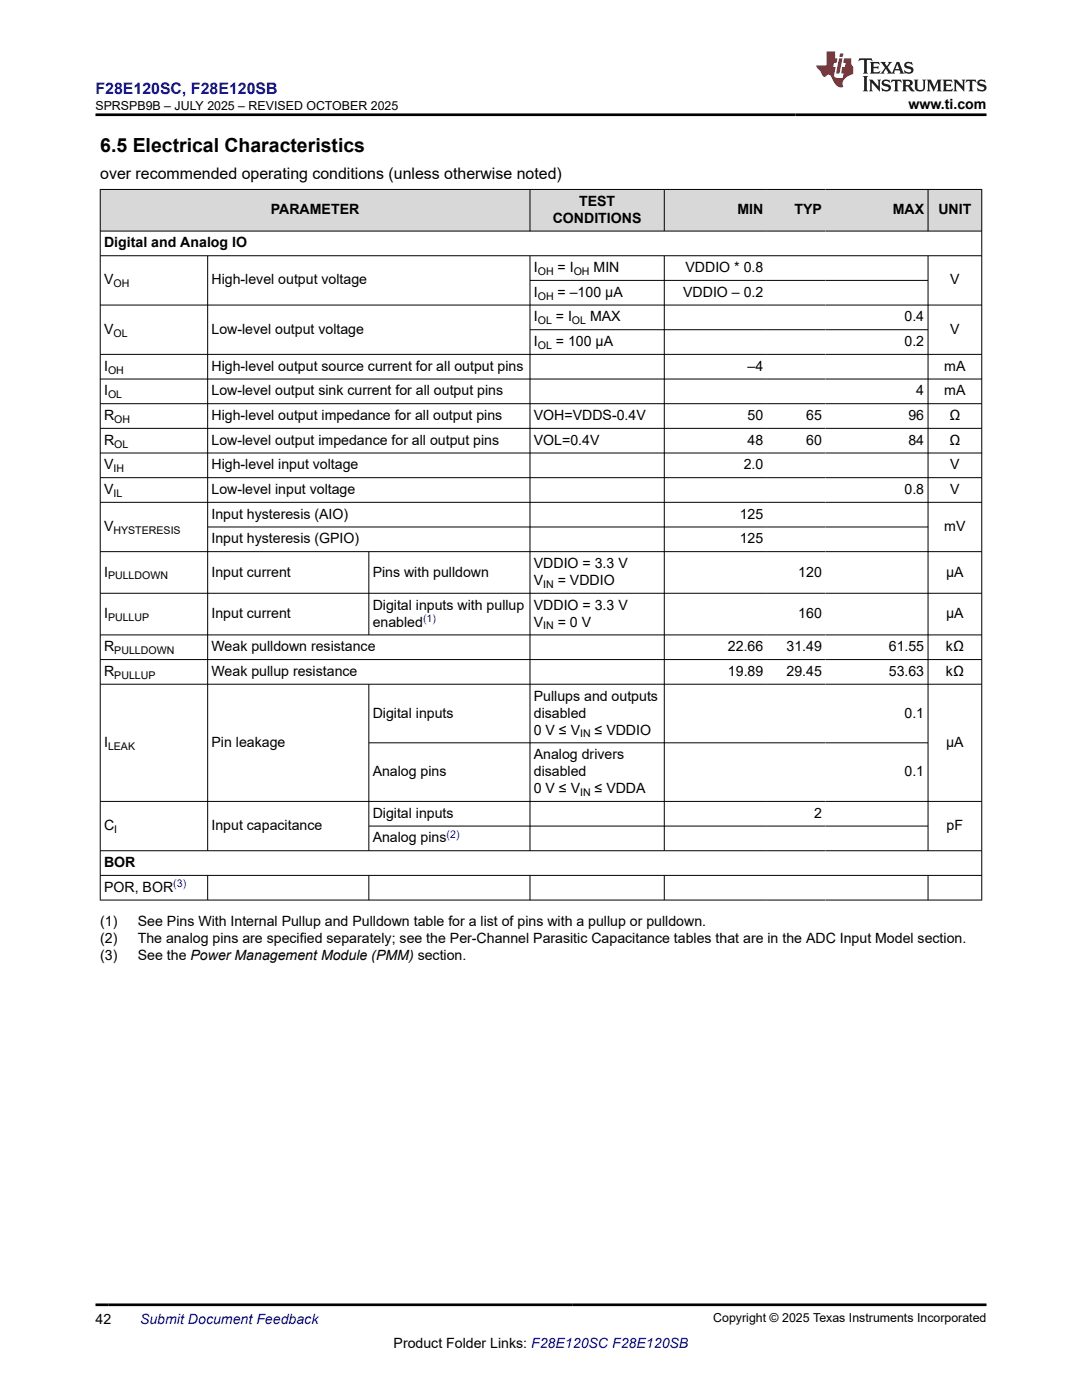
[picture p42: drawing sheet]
<svg xmlns="http://www.w3.org/2000/svg" width="216mm" height="279mm" viewBox="0 0 216 279" stroke-linecap="round" stroke-linejoin="round" font-family="sans-serif">
<defs><g id="words">
<text font-size="3.9" x="20" y="30.3">6.5 Electrical Characteristics</text>
<text font-size="3.2" fill="#00f" x="19.1" y="18.7">F28E120SC, F28E120SB</text>
<text font-size="3.2" x="20" y="35.7">over recommended operating conditions (unless otherwise noted)</text>
<g font-size="2.8">
<text x="181.3" y="21.8">www.ti.com</text>
<text x="115.5" y="41.1">TEST</text>
<text x="54" y="42.8">PARAMETER</text>
<text x="110.3" y="44.5">CONDITIONS</text>
<text x="147.1" y="42.8">MIN</text>
<text x="158.5" y="42.8">TYP</text>
<text x="178.1" y="42.8">MAX</text>
<text x="187.2" y="42.8">UNIT</text>
<text x="20.8" y="49.4">Digital and Analog IO</text>
<text x="20.8" y="56.8">V</text>
<text x="42.2" y="56.8">High-level output voltage</text>
<text x="106.5" y="54.3">I</text>
<text x="106.5" y="59.2">I</text>
<text x="111.3" y="54.3">= I</text>
<text x="111.3" y="59.2">= –100 μA</text>
<text x="118.4" y="54.3">MIN</text>
<text x="136.3" y="59.2">VDDIO – 0.2</text>
<text x="136.8" y="54.3">VDDIO * 0.8</text>
<text x="189.6" y="56.8">V</text>
<text x="106.5" y="64.2">I</text>
<text x="110.9" y="64.2">= I</text>
<text x="117.7" y="64.2">MAX</text>
<text x="180.5" y="64.2">0.4</text>
<text x="20.8" y="66.6">V</text>
<text x="42.2" y="66.6">Low-level output voltage</text>
<text x="106.5" y="69.1">I</text>
<text x="110.9" y="69.1">= 100 µA</text>
<text x="180.5" y="69.1">0.2</text>
<text x="189.6" y="66.6">V</text>
<text x="20.8" y="74">I</text>
<text x="42.2" y="74">High-level output source current for all output pins</text>
<text x="149.2" y="74">–4</text>
<text x="188.4" y="74">mA</text>
<text x="20.8" y="78.9">I</text>
<text x="20.8" y="83.8">R</text>
<text x="42.2" y="78.9">Low-level output sink current for all output pins</text>
<text x="42.2" y="83.8">High-level output impedance for all output pins</text>
<text x="106.5" y="83.8">VOH=VDDS-0.4V</text>
<text x="149.2" y="83.8">50</text>
<text x="160.9" y="83.8">65</text>
<text x="181.3" y="83.8">96</text>
<text x="182.8" y="78.9">4</text>
<text x="188.4" y="78.9">mA</text>
<text x="189.5" y="83.8">Ω</text>
<text x="20.8" y="88.8">R</text>
<text x="42.2" y="88.8">Low-level output impedance for all output pins</text>
<text x="106.5" y="88.8">VOL=0.4V</text>
<text x="149.2" y="88.8">48</text>
<text x="160.9" y="88.8">60</text>
<text x="181.3" y="88.8">84</text>
<text x="189.5" y="88.8">Ω</text>
<text x="20.8" y="93.7">V</text>
<text x="42.2" y="93.7">High-level input voltage</text>
<text x="148.4" y="93.7">2.0</text>
<text x="189.6" y="93.7">V</text>
<text x="20.8" y="98.6">V</text>
<text x="42.2" y="98.6">Low-level input voltage</text>
<text x="180.5" y="98.6">0.8</text>
<text x="189.6" y="98.6">V</text>
<text x="20.8" y="106">V</text>
<text x="42.2" y="103.5">Input hysteresis (AIO)</text>
<text x="147.6" y="103.5">125</text>
<text x="188.4" y="106">mV</text>
<text x="42.2" y="108.4">Input hysteresis (GPIO)</text>
<text x="106.5" y="113.4">VDDIO = 3.3 V</text>
<text x="147.6" y="108.4">125</text>
<text x="20.8" y="115.1">I</text>
<text x="42.2" y="115.1">Input current</text>
<text x="74.4" y="115.1">Pins with pulldown</text>
<text x="106.5" y="116.8">V</text>
<text x="111.3" y="116.8">= VDDIO</text>
<text x="159.3" y="115.1">120</text>
<text x="188.8" y="115.1">µA</text>
<text x="20.8" y="123.4">I</text>
<text x="42.2" y="123.4">Input current</text>
<text x="74.4" y="121.7">Digital inputs with pullup</text>
<text x="74.4" y="125.1">enabled</text>
<text x="106.5" y="121.7">VDDIO = 3.3 V</text>
<text x="106.5" y="125.1">V</text>
<text x="111.3" y="125.1">= 0 V</text>
<text x="159.3" y="123.4">160</text>
<text x="188.8" y="123.4">µA</text>
<text x="20.8" y="130">R</text>
<text x="42.2" y="130">Weak pulldown resistance</text>
<text x="145.3" y="130">22.66</text>
<text x="156.9" y="130">31.49</text>
<text x="177.4" y="130">61.55</text>
<text x="188.8" y="130">kΩ</text>
<text x="20.8" y="134.9">R</text>
<text x="42.2" y="134.9">Weak pullup resistance</text>
<text x="145.3" y="134.9">19.89</text>
<text x="156.9" y="134.9">29.45</text>
<text x="177.4" y="134.9">53.63</text>
<text x="188.8" y="134.9">kΩ</text>
<text x="74.4" y="143.2">Digital inputs</text>
<text x="106.5" y="139.8">Pullups and outputs</text>
<text x="106.5" y="143.2">disabled</text>
<text x="180.5" y="143.2">0.1</text>
<text x="20.8" y="149.1">I</text>
<text x="42.2" y="149.1">Pin leakage</text>
<text x="106.5" y="146.6">0 V ≤ V</text>
<text x="118.7" y="146.6">≤ VDDIO</text>
<text x="188.8" y="149.1">µA</text>
<text x="74.4" y="154.9">Analog pins</text>
<text x="106.5" y="151.5">Analog drivers</text>
<text x="106.5" y="154.9">disabled</text>
<text x="180.5" y="154.9">0.1</text>
<text x="106.5" y="158.3">0 V ≤ V</text>
<text x="118.7" y="158.3">≤ VDDA</text>
<text x="20.8" y="165.7">C</text>
<text x="42.2" y="165.7">Input capacitance</text>
<text x="74.4" y="163.2">Digital inputs</text>
<text x="162.4" y="163.2">2</text>
<text x="188.9" y="165.7">pF</text>
<text x="20.8" y="173.1">BOR</text>
<text x="74.4" y="168.1">Analog pins</text>
<text x="20.8" y="178">POR, BOR</text>
<text x="20" y="184.8">(1)</text>
<text x="27.5" y="184.8">See Pins With Internal Pullup and Pulldown table for a list of pins with a pullup or pulldown.</text>
<text x="20" y="188.2">(2)</text>
<text x="20" y="191.6">(3)</text>
<text x="27.5" y="188.2">The analog pins are specified separately; see the Per-Channel Parasitic Capacitance tables that are in the ADC Input Model section.</text>
<text x="27.5" y="191.6">See the Power Management Module (PMM) section.</text>
<text x="19.1" y="264.2">42</text>
<text x="78.5" y="269">Product Folder Links: F28E120SC F28E120SB</text>
</g>
<text font-size="2.8" fill="#00f" x="27.9" y="264.2">Submit Document Feedback</text>
<g font-size="2.5">
<text x="19.1" y="21.9">SPRSPB9B – JULY 2025 – REVISED OCTOBER 2025</text>
<text x="142.3" y="263.9">Copyright © 2025 Texas Instruments Incorporated</text>
</g>
<g font-size="2.1">
<text x="22.6" y="57.3">OH</text>
<text x="107.3" y="54.9">OH</text>
<text x="107.3" y="59.8">OH</text>
<text x="114.5" y="54.9">OH</text>
<text x="107.3" y="64.7">OL</text>
<text x="114.1" y="64.7">OL</text>
<text x="22.6" y="67.2">OL</text>
<text x="107.3" y="69.6">OL</text>
<text x="21.6" y="74.6">OH</text>
<text x="21.6" y="79.5">OL</text>
<text x="22.8" y="84.4">OH</text>
<text x="22.8" y="89.3">OL</text>
<text x="22.6" y="94.2">IH</text>
<text x="22.6" y="99.2">IL</text>
<text x="22.6" y="106.5">HYSTERESIS</text>
<text x="21.6" y="115.6">PULLDOWN</text>
<text x="108.4" y="117.3">IN</text>
<text x="21.6" y="123.9">PULLUP</text>
<text x="108.4" y="125.6">IN</text>
<text x="22.8" y="130.5">PULLDOWN</text>
<text x="22.8" y="135.5">PULLUP</text>
<text x="21.6" y="149.6">LEAK</text>
<text x="115.8" y="147.2">IN</text>
<text x="115.8" y="158.9">IN</text>
<text x="22.8" y="166.2">I</text>
</g>
<g font-size="2.1" fill="#00f">
<text x="84.4" y="124.1">(1)</text>
<text x="89.1" y="167.2">(2)</text>
<text x="34.6" y="177">(3)</text>
</g>
</g></defs>
<g fill="#d8d8d8">
<path d="M20 37.8h175.9v8.3h-175.9z" fill-rule="evenodd"/>
<path d="M20.1 37.9h85.6v8.2h-85.6z" fill-rule="evenodd"/>
<path d="M105.8 37.9h26.7v8.2h-26.7z" fill-rule="evenodd"/>
<path d="M132.6 37.9h20.4v8.2h-20.4z" fill-rule="evenodd"/>
<path d="M153 37.9h11.7v8.2h-11.7z" fill-rule="evenodd"/>
<path d="M164.7 37.9h20.4v8.2h-20.4z" fill-rule="evenodd"/>
<path d="M185.2 37.9h10.6v8.2h-10.6z" fill-rule="evenodd"/>
</g>
<g fill="none" stroke="#000" stroke-width=".2">
<path d="M19.9 37.8h176.1M20 37.7v142M105.8 37.7v8.5M132.6 37.7v8.5M185.2 37.7v8.5M195.9 37.7v142M19.9 46.1h176.1M19.9 51h176.1M41.4 51v118.8M105.8 51v118.8M105.8 56h79.4M132.6 51v118.8"/>
<path d="M185.2 51v118.8M19.9 60.9h176.1M19.9 70.7h176.1M19.9 75.6h176.1M105.8 65.8h79.4M19.9 80.6h176.1M19.9 85.5h176.1M19.9 90.4h176.1M19.9 95.3h176.1M19.9 100.3h176.1M19.9 110.1h176.1M19.9 118.4h176.1"/>
<path d="M41.4 105.2h143.8M73.6 110.1v16.7M19.9 126.7h176.1M19.9 131.6h176.1M19.9 136.6h176.1M73.6 136.6v33.2M19.9 159.9h176.1M73.6 148.2h111.6M19.9 169.8h176.1M19.9 174.7h176.1M19.9 179.6h176.1M41.4 174.7v5"/>
<path d="M73.6 174.7v5M73.6 164.9h111.6M105.8 174.7v5M132.6 174.7v5M185.2 174.7v5"/>
</g>
<path d="M171.5 11.6l-.2 .6 .5-.2h.6v.1v2.2l-.2 .4h1l-.2-.4v-2.2v-.1h.5l.6 .2-.2-.6zM173.6 12.4l.2 .3v1.6l-.2 .4h1.9l.1-.6a1.08 1.08 0 0 1-1.3 .2v-.7h.6l.4 .2v-.7l-.4 .2h-.6v-.5l.2-.2a1 1 0 0 1 1 .3l-.1-.5zM175.7 12.4l.9 1.1-1 1.2h.9l-.2-.2 .5-.8 .4 .8-.2 .2h1.6l-.2-.2 .2-.5h.9l.1 .5-.1 .2h.9l-.2-.4-.8-1.9h-.5l-.9 2.1-.9-1.1 .9-1h-.8l.2 .2-.4 .6-.4-.6 .2-.2zM179 12.8l.4 1h-.7zM180.7 12.5a.65 .65 0 0 0-.2 .7 .65 .65 0 0 0 .6 .5l.6 .1 .1 .3a.79 .79 0 0 1-.7 .4 .79 .79 0 0 1-.7-.5l.1 .7 .2-.1a.93 .93 0 0 0 1.1 0 .93 .93 0 0 0 .4-.9 1.46 1.46 0 0 0-1.2-.6l-.1-.3a1.09 1.09 0 0 1 1.2 .2l-.2-.6-.1 .1-.5-.2zM172.2 15.2l.2 .4v2.2l-.2 .4h1l-.2-.4v-2.2l.2-.4zM173.4 15.9l.2 .4v1.5l-.2 .4h.8l-.3-.4 .1-1.3 1.6 1.8v-2l.2-.4h-.7l.1 .2 .1 1.1-1.2-1.3zM176.2 16a.65 .65 0 0 0-.2 .8 .65 .65 0 0 0 .6 .4l.6 .2 .1 .2a.79 .79 0 0 1-.7 .4 .79 .79 0 0 1-.7-.5l.1 .7 .2-.1a.93 .93 0 0 0 1.1 .1 .93 .93 0 0 0 .4-1 1.46 1.46 0 0 0-1.2-.5l-.1-.4a1.09 1.09 0 0 1 1.2 .2l-.1-.6-.2 .1-.5-.1zM177.9 15.9l-.1 .6a.63 .63 0 0 1 .8-.3v1.6l-.3 .4h1l-.2-.4v-1.6a.66 .66 0 0 1 .8 .3l-.1-.6zM180 15.9l.2 .4v1.5l-.2 .4h1l-.2-.2-.1-.7h.5l.1 .2a.79 .79 0 0 0 1.2 .6l-1-.9a.61 .61 0 0 0 .6-.6 .61 .61 0 0 0-.5-.7zM180.8 16.2h.1a.47 .47 0 0 1 .5 .1 .47 .47 0 0 1 .1 .5l-.1 .1-.7 .1zM182.3 15.9l.2 .2a2.27 2.27 0 0 0 .4 2 1.04 1.04 0 0 0 1.7-.7v-1.3l.2-.2h-.8l.2 .4v1.1a.6 .6 0 0 1-.6 .6 .6 .6 0 0 1-.6-.6v-1.1l.3-.4zM184.9 15.9l.2 .4v1.5l-.2 .4h.8l-.3-.4v-1.4l.9 1.9 .9-1.9v1.4l-.3 .4h1l-.2-.4v-1.5l.2-.4h-.8l-.7 1.5-.6-1.5zM188.1 15.9l.2 .4v1.5l-.2 .4h1.9l.1-.6a1.09 1.09 0 0 1-1.3 .2v-.7h.6l.4 .2v-.6l-.4 .2h-.6v-.6l.2-.1a1.01 1.01 0 0 1 1 .3l-.1-.6zM190.2 15.9l.3 .4v1.5l-.3 .4h.8l-.2-.4v-1.3l1.6 1.8v-2l.2-.4h-.7l.2 .2v1.1l-1.2-1.3zM192.8 15.9l-.1 .6a.63 .63 0 0 1 .8-.3v1.6l-.3 .4h1l-.2-.4v-1.6a.66 .66 0 0 1 .8 .3l-.1-.6zM195.2 16a.65 .65 0 0 0-.2 .8 .65 .65 0 0 0 .6 .4l.6 .2 .2 .2a.79 .79 0 0 1-.7 .4 .79 .79 0 0 1-.7-.5l.1 .7 .2-.1a.93 .93 0 0 0 1 .1 .93 .93 0 0 0 .5-1 1.46 1.46 0 0 0-1.3-.5v-.4a1.09 1.09 0 0 1 1.2 .2l-.2-.6-.2 .1-.5-.1z" fill="#231f20"/>
<path d="M164.9 10.3v2.7h-2l.1 .4 .8 1a.95 .95 0 0 0 1 .9 .59 .59 0 0 1 .5-.4 .59 .59 0 0 1 .5 .3l.4 .8a1.59 1.59 0 0 0 2.1 1.4 1.61 1.61 0 0 1 1-2.3l1-.3-.1-1.5a1.59 1.59 0 0 1-.3-1.7h-1.5l-.2 .9h.6l-.2 .9h-.5l-.2 .9v.3l.4 .1-.1 .9h-.7a.73 .73 0 0 1-1-.7l.3-1.5h-.5l.1-.9h.5l.2-.9h-.5v-1.3zM167.4 11.6l-.6 3.1h.7l.6-3.1zM167.6 10.7l-.1 .6h.7l.1-.6z" fill="#ed1c24"/>
<path d="M19.1 22.9h177.8M19.1 260.4h177.8" fill="none" stroke="#000" stroke-width=".53"/>
<use href="#words"/>
</svg>
